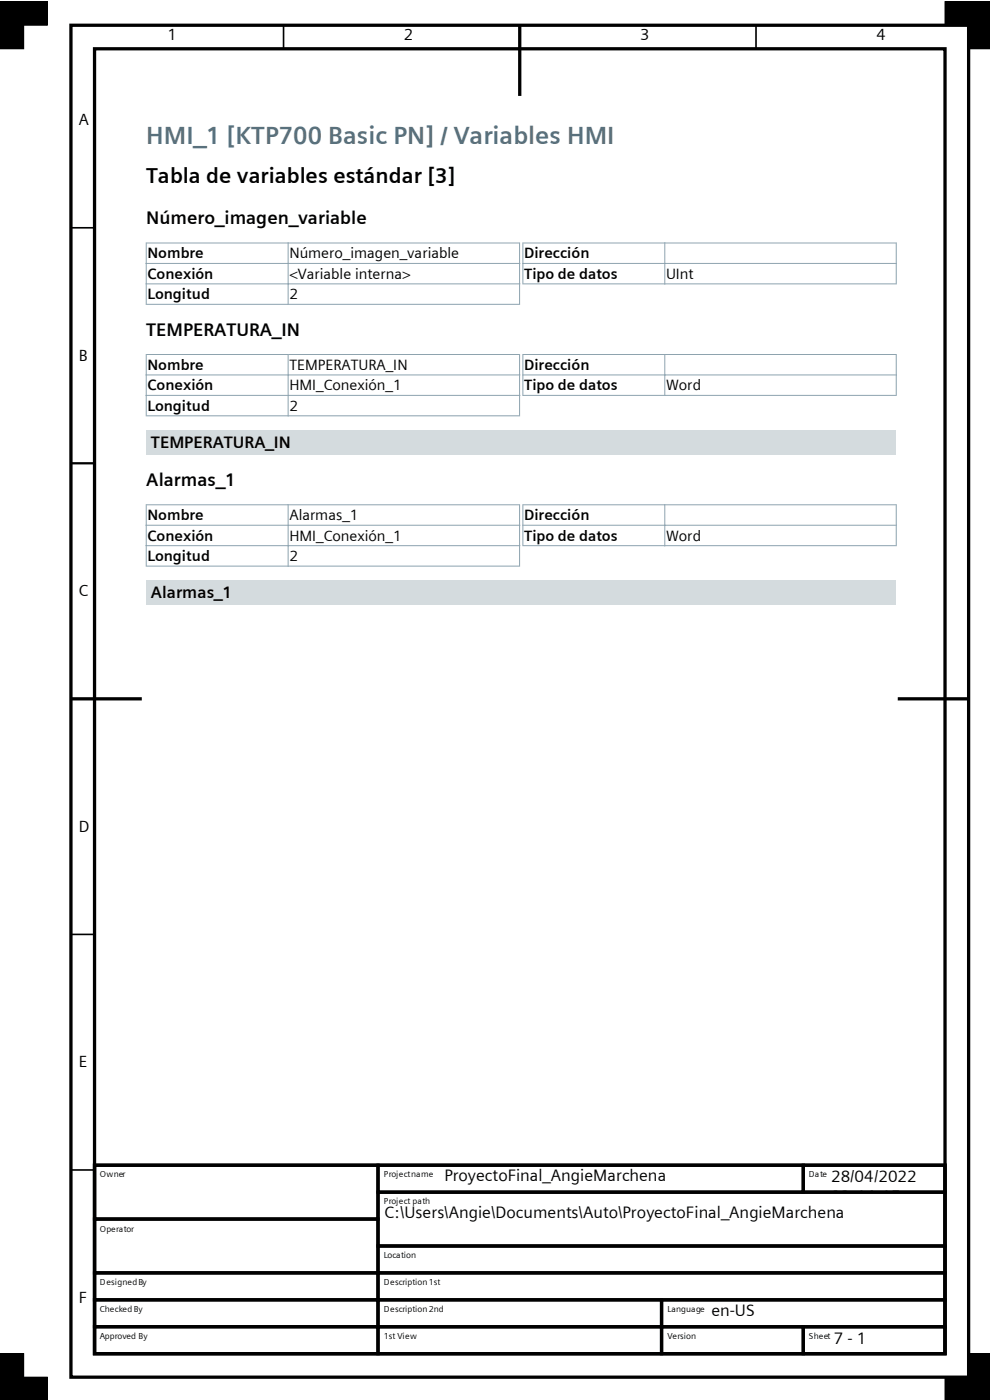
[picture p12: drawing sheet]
<svg xmlns="http://www.w3.org/2000/svg" width="210mm" height="297mm" viewBox="0 0 210 297" stroke-linecap="round" stroke-linejoin="round" font-family="sans-serif">
<defs><g id="words">
<text font-size="5.3" fill="#59717d" x="31" y="30.5">HMI_1 [KTP700 Basic PN] / Variables HMI</text>
<text font-size="4.6" x="31" y="38.8">Tabla de variables estándar [3]</text>
<g font-size="3.9">
<text x="31" y="47.5">Número_imagen_variable</text>
<text x="31" y="71.2">TEMPERATURA_IN</text>
<text x="31" y="103.1">Alarmas_1</text>
</g>
<g font-size="3.5">
<text x="32" y="95">TEMPERATURA_IN</text>
<text x="32" y="126.9">Alarmas_1</text>
<text x="94.3" y="250.5">ProyectoFinal_AngieMarchena</text>
<text x="176.3" y="250.8">28/04/2022</text>
<text x="176.3" y="255">23:14:15</text>
<text x="81.5" y="258.4">C:\Users\Angie\Documents\Auto\ProyectoFinal_AngieMarchena</text>
<text x="150.9" y="279.1">en-US</text>
<text x="176.9" y="285.2">7 - 1</text>
</g>
<g font-size="3.4">
<text x="35.6" y="8.6">1</text>
<text x="85.7" y="8.6">2</text>
<text x="135.8" y="8.6">3</text>
<text x="185.9" y="8.6">4</text>
<text x="16.7" y="26.5">A</text>
<text x="16.7" y="76.5">B</text>
<text x="16.7" y="126.5">C</text>
<text x="16.7" y="176.4">D</text>
<text x="16.7" y="226.4">E</text>
<text x="16.7" y="276.4">F</text>
</g>
<g font-size="3.2">
<text x="31.3" y="54.8">Nombre</text>
<text x="31.3" y="59.1">Conexión</text>
<text x="61.4" y="54.8">Número_imagen_variable</text>
<text x="61.4" y="59.1">&lt;Variable interna&gt;</text>
<text x="111.2" y="54.8">Dirección</text>
<text x="111.2" y="59.1">Tipo de datos</text>
<text x="141.3" y="59.1">UInt</text>
<text x="31.3" y="63.5">Longitud</text>
<text x="61.4" y="63.5">2</text>
<text x="31.3" y="78.4">Nombre</text>
<text x="31.3" y="82.8">Conexión</text>
<text x="61.4" y="78.4">TEMPERATURA_IN</text>
<text x="61.4" y="82.8">HMI_Conexión_1</text>
<text x="111.2" y="78.4">Dirección</text>
<text x="111.2" y="82.8">Tipo de datos</text>
<text x="141.3" y="82.8">Word</text>
<text x="31.3" y="87.1">Longitud</text>
<text x="61.4" y="87.1">2</text>
<text x="31.3" y="110.3">Nombre</text>
<text x="61.4" y="110.3">Alarmas_1</text>
<text x="111.2" y="110.3">Dirección</text>
<text x="31.3" y="114.7">Conexión</text>
<text x="31.3" y="119">Longitud</text>
<text x="61.4" y="114.7">HMI_Conexión_1</text>
<text x="61.4" y="119">2</text>
<text x="111.2" y="114.7">Tipo de datos</text>
<text x="141.3" y="114.7">Word</text>
</g>
<g font-size="1.8">
<text x="21.2" y="249.7">Owner</text>
<text x="81.4" y="249.7">Project name</text>
<text x="171.6" y="249.7">Date</text>
<text x="81.4" y="255.5">Project path</text>
<text x="21.2" y="261.3">Operator</text>
<text x="81.4" y="266.9">Location</text>
<text x="21.2" y="272.7">Designed By</text>
<text x="81.4" y="272.7">Description 1st</text>
<text x="21.2" y="278.3">Checked By</text>
<text x="81.4" y="278.3">Description 2nd</text>
<text x="141.6" y="278.3">Language</text>
<text x="21.2" y="284.1">Approved By</text>
<text x="81.4" y="284.1">1st View</text>
<text x="141.6" y="284.1">Version</text>
<text x="171.6" y="284.1">Sheet</text>
</g>
</g></defs>
<path d="M60.2 5.4v5M160.4 5.4v5M15 48.3h5.1M15 98.3h5.1M15 198.2h5.1M15 248.2h5.1" fill="none" stroke="#000" stroke-width=".35"/>
<g fill="none" stroke="#000" stroke-width=".7" stroke-linecap="butt">
<path d="M15 5.4h190.5v286.8h-190.5zM20.1 10.4h180.4v276.8h-180.4zM110.3 5.4v14.9M15 148.3h15.1M190.4 148.3h15.1M20.1 247.2h60.1v11.4h-60.1zM20.1 258.6h60.1v11.4h-60.1zM20.1 247.2h180.4v40h-180.4zM80.2 247.2h90.2v5.7h-90.2zM80.2 252.9h120.3v11.4h-120.3zM170.4 247.2h30.1v5.7h-30.1zM20.1 270h60.1v5.8h-60.1z"/>
<path d="M20.1 275.8h60.1v5.7h-60.1zM80.2 264.3h120.3v5.7h-120.3zM80.2 270h120.3v5.8h-120.3zM80.2 275.8h60.1v5.7h-60.1zM140.3 275.8h60.2v5.7h-60.2zM20.1 281.5h60.1v5.7h-60.1zM80.2 281.5h60.1v5.7h-60.1zM140.3 281.5h30.1v5.7h-30.1zM170.4 281.5h30.1v5.7h-30.1z"/>
</g>
<path d="M0 .4h10v5h-10zM0 .4h5v10h-5zM200.5 .4h5v5h-5zM205.5 .4v10h4.6M205.5 .4h.1M205.5 .4h4.6M5 296.9v-9.7h-5v9.7v-4.7h10v4.7M210.1 292.2h-9.6v4.7M210.1 287.2h-4.6v9.7" fill="none" stroke="#000" stroke-width=".21"/>
<g fill="#000">
<path d="M0 .4h10v5h-10z" fill-rule="evenodd"/>
<path d="M0 .4h5v10h-5z" fill-rule="evenodd"/>
<path d="M200.5 .4h5v5h-5z" fill-rule="evenodd"/>
<path d="M205.5 .4h4.6v10h-4.6z" fill-rule="evenodd"/>
<path d="M0 292.2h10v4.7h-10z" fill-rule="evenodd"/>
<path d="M0 287.2h5v9.7h-5z" fill-rule="evenodd"/>
<path d="M200.5 292.2h9.6v4.7h-9.6z" fill-rule="evenodd"/>
<path d="M205.5 287.2h4.6v9.7h-4.6z" fill-rule="evenodd"/>
</g>
<path d="M31 51.6h159.1v13h-159.1z" fill="#fff"/>
<g fill="none" stroke="#8ca3b0" stroke-width=".21">
<path d="M30.9 51.6h79.4M30.9 55.9h79.4M31 51.5v13.2M61.1 51.5v13.2M110.2 51.5v13.2M110.8 51.6h79.4M110.8 55.9h79.4M110.9 51.5v8.8M141 51.5v8.8M190.1 51.5v8.8M30.9 60.2h79.4M30.9 64.6h79.4"/>
<path d="M110.8 60.2h79.4"/>
</g>
<path d="M31 75.2h159.1v13h-159.1z" fill="#fff"/>
<g fill="none" stroke="#8ca3b0" stroke-width=".21">
<path d="M30.9 75.2h79.4M30.9 79.5h79.4M31 75.1v13.2M61.1 75.1v13.2M110.2 75.1v13.2M110.8 75.2h79.4M110.8 79.5h79.4M110.9 75.1v8.9M141 75.1v8.9M190.1 75.1v8.9M30.9 83.9h79.4M30.9 88.2h79.4"/>
<path d="M110.8 83.9h79.4"/>
</g>
<path d="M31 91.2h159.1v5.2h-159.1z" fill="#d4dbde"/>
<path d="M31 107.1h159.1v13h-159.1z" fill="#fff"/>
<g fill="none" stroke="#8ca3b0" stroke-width=".21">
<path d="M30.9 107.1h79.4M30.9 111.4h79.4M30.9 115.8h79.4M31 107v13.2M61.1 107v13.2M110.2 107v13.2M110.8 107.1h79.4M110.8 111.4h79.4M110.8 115.8h79.4M110.9 107v8.9M141 107v8.9M190.1 107v8.9"/>
<path d="M30.9 120.1h79.4"/>
</g>
<path d="M31 123.1h159.1v5.2h-159.1z" fill="#d4dbde"/>
<use href="#words"/>
</svg>
